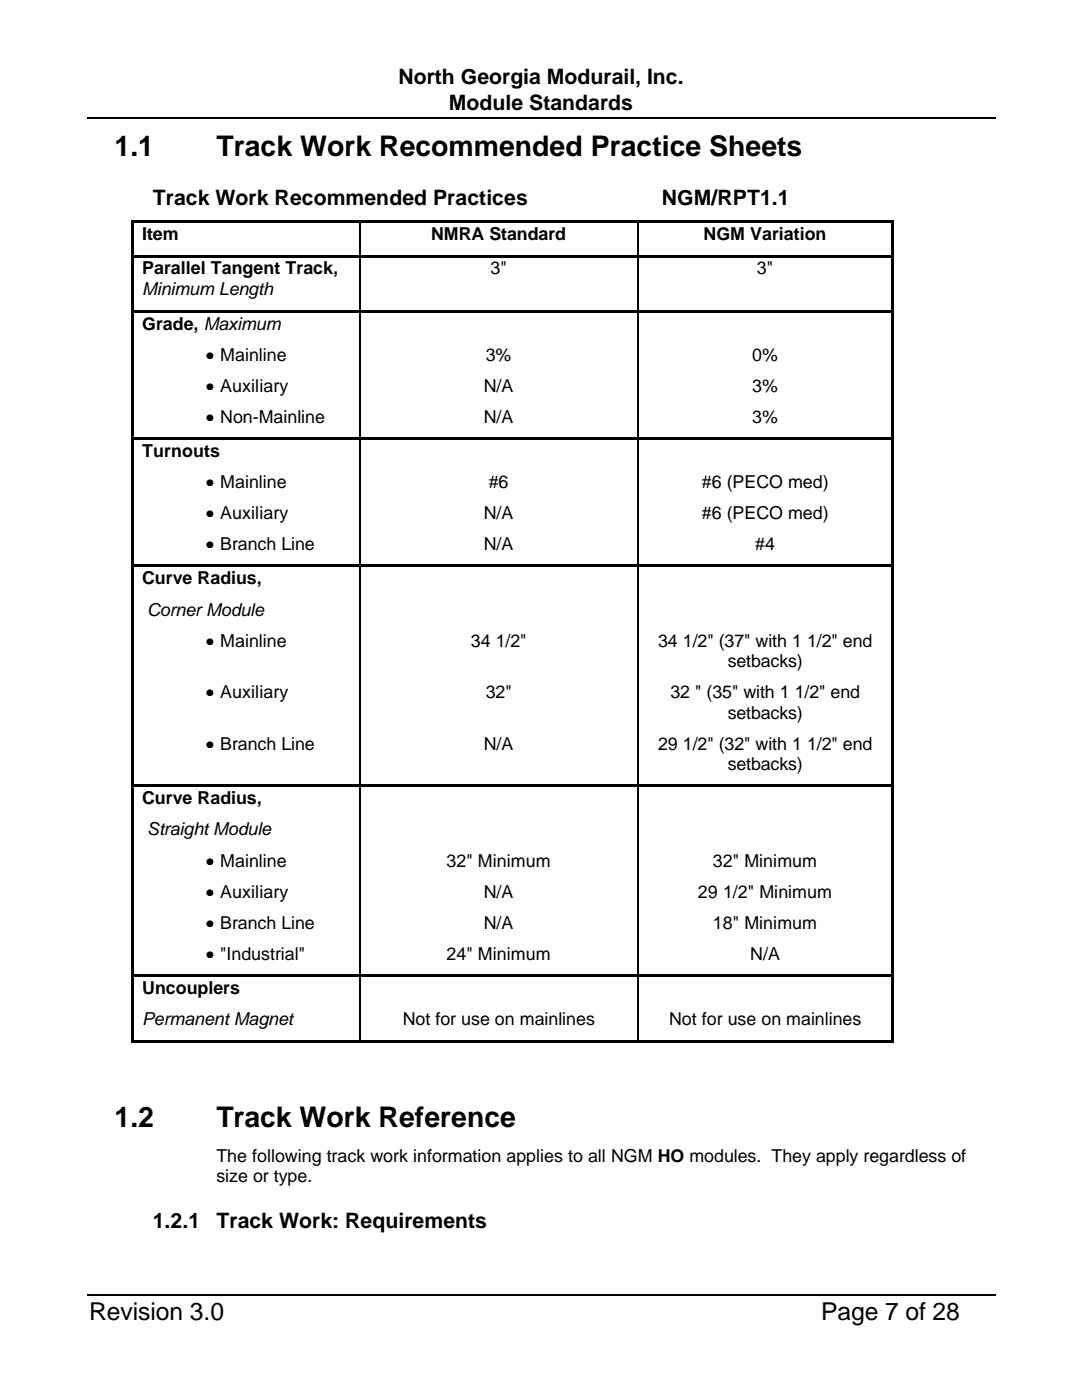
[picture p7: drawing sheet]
<svg xmlns="http://www.w3.org/2000/svg" width="216mm" height="279mm" viewBox="0 0 216 279" stroke-linecap="round" stroke-linejoin="round" font-family="sans-serif">
<defs><g id="words">
<g font-size="5.7">
<text x="22.9" y="31.2">1.1</text>
<text x="43.2" y="31.2">Track Work Recommended Practice Sheets</text>
<text x="22.9" y="225">1.2</text>
<text x="43.2" y="225">Track Work Reference</text>
</g>
<g font-size="4.9">
<text x="17.8" y="263.5">Revision 3.0</text>
<text x="163.8" y="263.5">Page 7 of 28</text>
</g>
<g font-size="4.2">
<text x="79.5" y="16.8">North Georgia Modurail, Inc.</text>
<text x="89.6" y="22">Module Standards</text>
<text x="30.5" y="40.9">Track Work Recommended Practices</text>
<text x="132.1" y="40.9">NGM/RPT1.1</text>
<text x="30.5" y="245.1">1.2.1</text>
<text x="43.2" y="245.1">Track Work: Requirements</text>
</g>
<g font-size="3.6">
<text x="28.4" y="47.9">Item</text>
<text x="86" y="47.9">NMRA Standard</text>
<text x="140.4" y="47.9">NGM Variation</text>
<text x="28.4" y="54.8">Parallel Tangent Track,</text>
<text x="28.4" y="58.9">Minimum Length</text>
<text x="97.9" y="54.7">3&quot;</text>
<text x="151" y="54.7">3&quot;</text>
<text x="28.4" y="65.8">Grade, Maximum</text>
<text x="41.1" y="72.1">• Mainline</text>
<text x="96.9" y="72.1">3%</text>
<text x="150.1" y="72.1">0%</text>
<text x="41.1" y="78.2">• Auxiliary</text>
<text x="96.5" y="78.2">N/A</text>
<text x="150.1" y="78.2">3%</text>
<text x="41.1" y="84.4">• Non-Mainline</text>
<text x="96.5" y="84.4">N/A</text>
<text x="150.1" y="84.4">3%</text>
<text x="28.4" y="91.2">Turnouts</text>
<text x="41.1" y="97.5">• Mainline</text>
<text x="97.5" y="97.5">#6</text>
<text x="140" y="97.5">#6 (PECO med)</text>
<text x="41.1" y="103.6">• Auxiliary</text>
<text x="96.5" y="103.6">N/A</text>
<text x="140" y="103.6">#6 (PECO med)</text>
<text x="41.1" y="109.8">• Branch Line</text>
<text x="96.5" y="109.8">N/A</text>
<text x="150.7" y="109.8">#4</text>
<text x="28.4" y="116.6">Curve Radius,</text>
<text x="29.4" y="122.9">Corner Module</text>
<text x="41.1" y="129.1">• Mainline</text>
<text x="94" y="129.1">34 1/2&quot;</text>
<text x="131.3" y="129.1">34 1/2&quot; (37&quot; with 1 1/2&quot; end</text>
<text x="145.2" y="133.2">setbacks)</text>
<text x="41.1" y="139.4">• Auxiliary</text>
<text x="96.9" y="139.4">32&quot;</text>
<text x="133.8" y="139.4">32 &quot; (35&quot; with 1 1/2&quot; end</text>
<text x="145.2" y="143.4">setbacks)</text>
<text x="41.1" y="149.6">• Branch Line</text>
<text x="96.5" y="149.6">N/A</text>
<text x="131.3" y="149.6">29 1/2&quot; (32&quot; with 1 1/2&quot; end</text>
<text x="145.2" y="153.7">setbacks)</text>
<text x="28.4" y="160.4">Curve Radius,</text>
<text x="29.4" y="166.7">Straight Module</text>
<text x="41.1" y="173">• Mainline</text>
<text x="89.1" y="173">32&quot; Minimum</text>
<text x="142.2" y="173">32&quot; Minimum</text>
<text x="41.1" y="179.2">• Auxiliary</text>
<text x="96.5" y="179.2">N/A</text>
<text x="139.3" y="179.2">29 1/2&quot; Minimum</text>
<text x="41.1" y="185.3">• Branch Line</text>
<text x="96.5" y="185.3">N/A</text>
<text x="142.2" y="185.3">18&quot; Minimum</text>
<text x="41.1" y="191.5">• &quot;Industrial&quot;</text>
<text x="89.1" y="191.5">24&quot; Minimum</text>
<text x="149.7" y="191.5">N/A</text>
<text x="28.4" y="198.3">Uncouplers</text>
<text x="28.4" y="204.6">Permanent Magnet</text>
<text x="80.3" y="204.6">Not for use on mainlines</text>
<text x="133.5" y="204.6">Not for use on mainlines</text>
<text x="43.2" y="231.8">The following track work information applies to all NGM HO modules. They apply regardless of</text>
<text x="43.2" y="236">size or type.</text>
</g>
</g></defs>
<g fill="none" stroke="#000" stroke-width=".25">
<path d="M17.3 23.5h181.3M71.8 44.5v6.4M71.8 51.4v10.5M127.3 44.5v6.4M127.3 51.4v10.5M71.8 62.4v24.9M127.3 62.4v24.9M71.8 87.8v24.9M127.3 87.8v24.9M71.8 113.2v43.3M127.3 113.2v43.3M71.8 157.1v37.3"/>
<path d="M127.3 157.1v37.3M71.8 194.9v12.6M127.3 194.9v12.6M17.3 258.4h181.3"/>
</g>
<g fill="#000">
<path d="M26.2 44h.6v.5h-.6zM26.2 44.5h.6v6.4h-.6zM26.2 50.9h.6v.5h-.6zM26.8 44h44.8v.5h-44.8zM26.8 50.9h44.8v.5h-44.8zM71.6 44h.5v.5h-.5zM71.6 50.9h.5v.5h-.5zM72.1 44h55.1v.5h-55.1zM72.1 50.9h55.1v.5h-55.1zM127.2 44h.5v.5h-.5zM127.2 50.9h.5v.5h-.5zM127.7 44h50.2v.5h-50.2z"/>
<path d="M127.7 50.9h50.2v.5h-50.2zM177.9 44h.5v.5h-.5zM177.9 44.5h.5v6.4h-.5zM177.9 50.9h.5v.5h-.5zM26.2 51.4h.6v10.5h-.6zM26.2 61.9h.6v.5h-.6zM26.2 62.4h.6v6.3h-.6zM26.2 68.7h.6v6.2h-.6zM26.8 61.9h44.8v.5h-44.8zM71.6 61.9h.5v.5h-.5zM72.1 61.9h55.1v.5h-55.1zM127.2 61.9h.5v.5h-.5z"/>
<path d="M127.7 61.9h50.2v.5h-50.2zM177.9 51.4h.5v10.5h-.5zM177.9 61.9h.5v.5h-.5zM177.9 62.4h.5v6.3h-.5zM177.9 68.7h.5v6.2h-.5zM26.2 74.9h.6v6.2h-.6zM26.2 81.1h.6v6.2h-.6zM26.2 87.3h.6v.5h-.6zM26.2 87.8h.6v6.3h-.6zM26.8 87.3h44.8v.5h-44.8zM71.6 87.3h.5v.5h-.5zM72.1 87.3h55.1v.5h-55.1z"/>
<path d="M127.2 87.3h.5v.5h-.5zM127.7 87.3h50.2v.5h-50.2zM177.9 74.9h.5v6.2h-.5zM177.9 81.1h.5v6.2h-.5zM177.9 87.3h.5v.5h-.5zM177.9 87.8h.5v6.3h-.5zM26.2 94.1h.6v6.2h-.6zM26.2 100.3h.6v6.2h-.6zM26.2 106.5h.6v6.2h-.6zM26.2 112.7h.6v.5h-.6zM26.2 113.2h.6v6.3h-.6zM26.8 112.7h44.8v.5h-44.8z"/>
<path d="M71.6 112.7h.5v.5h-.5zM72.1 112.7h55.1v.5h-55.1zM127.2 112.7h.5v.5h-.5zM127.7 112.7h50.2v.5h-50.2zM177.9 94.1h.5v6.2h-.5zM177.9 100.3h.5v6.2h-.5zM177.9 106.5h.5v6.2h-.5zM177.9 112.7h.5v.5h-.5zM177.9 113.2h.5v6.3h-.5zM26.2 119.5h.6v6.3h-.6zM26.2 125.8h.6v10.3h-.6zM177.9 119.5h.5v6.3h-.5z"/>
<path d="M177.9 125.8h.5v10.3h-.5zM26.2 136.1h.6v10.2h-.6zM26.2 146.3h.6v10.2h-.6zM26.2 156.5h.6v.6h-.6zM26.8 156.5h44.8v.6h-44.8zM71.6 156.5h.5v.6h-.5zM72.1 156.5h55.1v.6h-55.1zM127.2 156.5h.5v.6h-.5zM127.7 156.5h50.2v.6h-50.2zM177.9 136.1h.5v10.2h-.5zM177.9 146.3h.5v10.2h-.5zM177.9 156.5h.5v.6h-.5z"/>
<path d="M26.2 157.1h.6v6.3h-.6zM26.2 163.4h.6v6.3h-.6zM26.2 169.7h.6v6.2h-.6zM177.9 157.1h.5v6.3h-.5zM177.9 163.4h.5v6.3h-.5zM177.9 169.7h.5v6.2h-.5zM26.2 175.9h.6v6.1h-.6zM26.2 182h.6v6.2h-.6zM26.2 188.2h.6v6.2h-.6zM26.2 194.4h.6v.5h-.6zM26.8 194.4h44.8v.5h-44.8zM71.6 194.4h.5v.5h-.5z"/>
<path d="M72.1 194.4h55.1v.5h-55.1zM127.2 194.4h.5v.5h-.5zM127.7 194.4h50.2v.5h-50.2zM177.9 175.9h.5v6.1h-.5zM177.9 182h.5v6.2h-.5zM177.9 188.2h.5v6.2h-.5zM177.9 194.4h.5v.5h-.5zM26.2 194.9h.6v6.4h-.6zM26.2 201.3h.6v6.2h-.6zM26.2 207.5h.6v.5h-.6zM26.8 207.5h44.8v.5h-44.8zM71.6 207.5h.5v.5h-.5z"/>
<path d="M72.1 207.5h55.1v.5h-55.1zM127.2 207.5h.5v.5h-.5zM127.7 207.5h50.2v.5h-50.2zM177.9 194.9h.5v6.4h-.5zM177.9 201.3h.5v6.2h-.5zM177.9 207.5h.5v.5h-.5z"/>
</g>
<use href="#words"/>
</svg>
